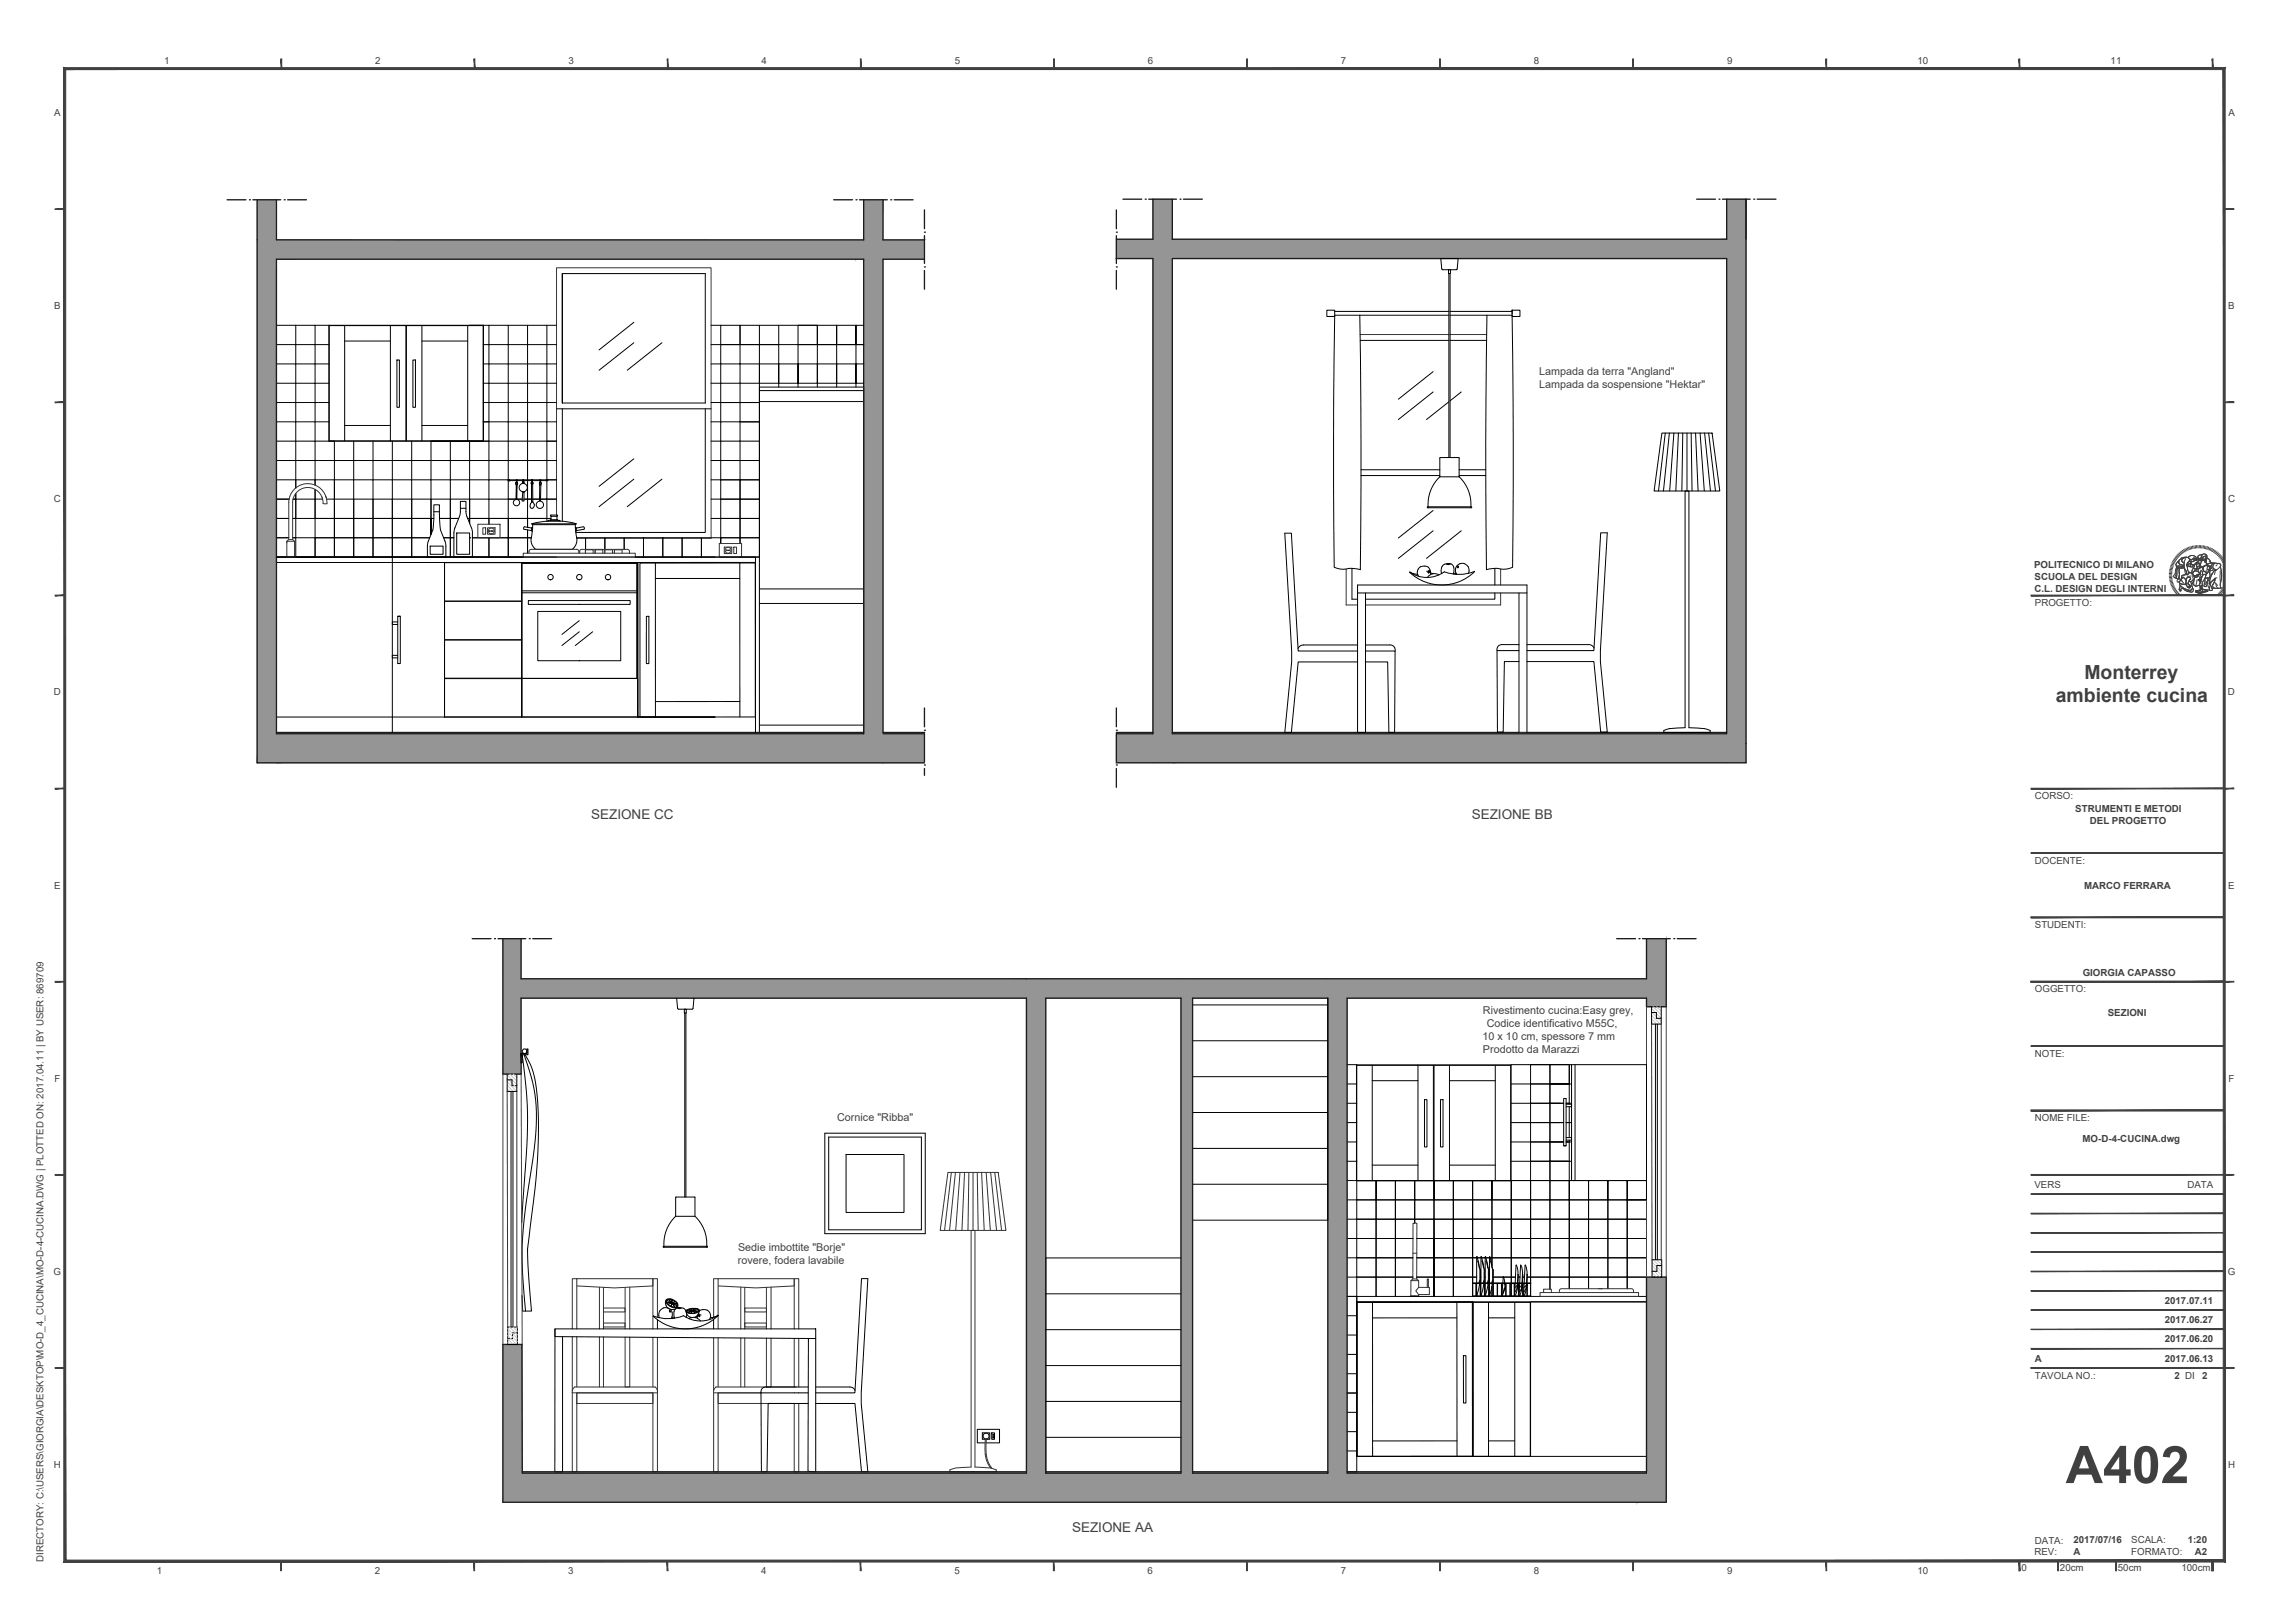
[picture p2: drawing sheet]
<svg xmlns="http://www.w3.org/2000/svg" width="594mm" height="420mm" viewBox="0 0 594 420" stroke-linecap="round" stroke-linejoin="round" font-family="sans-serif">
<defs><g id="words">
<text font-size="13.4" fill="#404040" x="534.7" y="383.9">A402</text>
<g font-size="5" fill="#404040">
<text x="539.6" y="175.8">Monterrey</text>
<text x="532.2" y="181.8">ambiente cucina</text>
</g>
<g font-size="3.5" fill="#404040">
<text x="153" y="212.1">SEZIONE CC</text>
<text x="381" y="212.1">SEZIONE BB</text>
<text x="277.5" y="396.7">SEZIONE AA</text>
</g>
<g font-size="2.8" fill="#404040">
<text x="398.4" y="97.1">Lampada da terra &quot;Angland&quot;</text>
<text x="398.4" y="100.4">Lampada da sospensione &quot;Hektar&quot;</text>
<text x="383.9" y="262.5">Rivestimento cucina:Easy grey,</text>
<text x="383.8" y="269.2">10 x 10 cm, spessore 7 mm</text>
<text x="384.9" y="265.9">Codice identificativo M55C,</text>
<text x="383.9" y="272.5">Prodotto da Marazzi</text>
<text x="216.7" y="290.3">Cornice &quot;Ribba&quot;</text>
<text x="191.1" y="323.8">Sedie imbottite &quot;Borje&quot;</text>
<text x="191" y="327.1">rovere, fodera lavabile</text>
</g>
<g font-size="2.5" fill="#404040">
<text x="42.5" y="16.6">1</text>
<text x="97.1" y="16.6">2</text>
<text x="147.1" y="16.6">3</text>
<text x="197.1" y="16.6">4</text>
<text x="247.1" y="16.6">5</text>
<text x="297.1" y="16.6">6</text>
<text x="347.1" y="16.6">7</text>
<text x="397" y="16.6">8</text>
<text x="447" y="16.6">9</text>
<text x="496.3" y="16.6">10</text>
<text x="546.3" y="16.6">11</text>
<text x="14" y="30.1">A</text>
<text x="576.8" y="30.1">A</text>
<text x="14" y="80">B</text>
<text x="576.7" y="80">B</text>
<text x="13.9" y="130">C</text>
<text x="576.7" y="130">C</text>
<text x="526.6" y="147.1">POLITECNICO DI MILANO</text>
<text x="526.6" y="153.1">C.L. DESIGN DEGLI INTERNI</text>
<text x="526.7" y="150.1">SCUOLA DEL DESIGN</text>
<text x="526.7" y="156.9">PROGETTO:</text>
<text x="13.9" y="180">D</text>
<text x="576.7" y="180">D</text>
<text x="526.7" y="206.9">CORSO:</text>
<text x="537.2" y="210.3">STRUMENTI E METODI</text>
<text x="541" y="213.3">DEL PROGETTO</text>
<text x="526.7" y="223.6">DOCENTE:</text>
<text x="14" y="230">E</text>
<text x="539.5" y="230">MARCO FERRARA</text>
<text x="576.7" y="230">E</text>
<text x="526.7" y="240.3">STUDENTI:</text>
<text x="526.7" y="256.9">OGGETTO:</text>
<text x="539.1" y="252.7">GIORGIA CAPASSO</text>
<text x="545.6" y="263.1">SEZIONI</text>
<text x="526.7" y="273.6">NOTE:</text>
<text x="14.1" y="280">F</text>
<text x="576.8" y="280">F</text>
<text x="526.7" y="290.3">NOME FILE:</text>
<text x="539.1" y="295.7">MO-D-4-CUCINA.dwg</text>
<text x="526.6" y="307.5">VERS</text>
<text x="566.2" y="307.5">DATA</text>
<text x="13.9" y="330">G</text>
<text x="576.7" y="330">G</text>
<text x="560.4" y="337.5">2017.07.11</text>
<text x="560.4" y="347.5">2017.06.20</text>
<text x="560.4" y="342.5">2017.06.27</text>
<text x="526.7" y="352.5">A</text>
<text x="560.4" y="352.5">2017.06.13</text>
<text x="526.7" y="357">TAVOLA NO.:</text>
<text x="562.9" y="357.1">2 DI</text>
<text x="570.1" y="357.1">2</text>
<text x="13.9" y="380">H</text>
<text x="576.7" y="380">H</text>
<text x="526.7" y="399.6">DATA:</text>
<text x="536.7" y="399.5">2017/07/16</text>
<text x="551.7" y="399.5">SCALA:</text>
<text x="566.3" y="399.5">1:20</text>
<text x="11.3" y="404.4" transform="rotate(-90 11.3 404.4)">DIRECTORY: C:\USERS\GIORGIA\DESKTOP\MO-D_4_CUCINA\MO-D-4-CUCINA.DWG | PLOTTED ON: 2017.04.11 | BY USER: 869709</text>
<text x="40.6" y="407.5">1</text>
<text x="97.1" y="407.5">2</text>
<text x="147.1" y="407.5">3</text>
<text x="197.1" y="407.5">4</text>
<text x="247.1" y="407.5">5</text>
<text x="297.1" y="407.5">6</text>
<text x="347.1" y="407.5">7</text>
<text x="397" y="407.5">8</text>
<text x="447" y="407.5">9</text>
<text x="496.3" y="407.5">10</text>
<text x="523.2" y="406.6">0</text>
<text x="526.6" y="402.5">REV:</text>
<text x="533.2" y="406.6">20cm</text>
<text x="536.7" y="402.5">A</text>
<text x="548.2" y="406.6">50cm</text>
<text x="551.7" y="402.5">FORMATO:</text>
<text x="564.7" y="406.6">100cm</text>
<text x="568.1" y="402.5">A2</text>
</g>
</g></defs>
<!-- layer: 0 -->
<g fill="#939598" stroke="#939598" stroke-width=".26">
<path d="M135.2 381.4l130.5-.4v.4z"/>
<path d="M135.2 381v.4zM135.2 381h130.5l-130.5 .4z"/>
<path d="M348.7 381.4h77.5v-.4zM348.7 381h77.5l-77.5 .4z"/>
<path d="M270.7 381.4h35v-.4zM270.7 381h35l-35 .4z"/>
<path d="M308.7 381.4h35v-.4zM308.7 381h35l-35 .4z"/>
</g>
<!-- layer: ACCESSORI - furniture -->
<g fill="#939598" stroke="#939598" stroke-width=".26">
<path d="M431.3 330.6l-5.1 58.3h5.1zM426.2 330.6h5.1l-5.1 58.3z"/>
<path d="M431.3 243l-5.1 17.6h5.1zM426.2 243h5.1l-5.1 17.6z"/>
<path d="M426.2 381.4l-2.4 7.5h2.4zM423.8 381.4h2.4l-2.4 7.5z"/>
<path d="M348.7 388.9h75.1v-7.5zM348.7 381.4h75.1l-75.1 7.5z"/>
<path d="M348.7 258.4h77.5v-5zM348.7 253.4h77.5l-77.5 5z"/>
<path d="M348.7 253.4l-5 135.5h5zM343.7 253.4h5l-5 135.5z"/>
<path d="M308.7 388.9h35v-7.5zM308.7 381.4h35l-35 7.5z"/>
<path d="M308.7 258.4h35v-5zM308.7 253.4h35l-35 5z"/>
<path d="M308.7 253.4l-3 135.5h3zM305.7 253.4h3l-3 135.5z"/>
<path d="M270.7 388.9h35v-7.5zM270.7 381.4h35l-35 7.5z"/>
<path d="M270.7 258.4h35v-5zM270.7 253.4h35l-35 5z"/>
<path d="M270.7 253.4l-5 135.5h5zM265.7 253.4h5l-5 135.5z"/>
<path d="M265.7 253.4v5zM265.7 253.4v5z"/>
<path d="M135.2 388.9h130.5v-7.5zM135.2 381.4h130.5l-130.5 7.5z"/>
<path d="M135.2 381.4l-.1 7.5zM135.1 348.1v40.8z"/>
<path d="M134.9 275.1v3zM134.9 275.1v3zM134.9 275.1v3z"/>
<path d="M134.9 258.4h130.8v-5zM134.9 253.4h130.8l-130.8 5z"/>
<path d="M135.1 348.1l-4.9 40.8h4.9zM130.2 348.1h4.9l-4.9 40.8z"/>
<path d="M134.9 243l-4.7 35.1h4.7zM130.2 243h4.7l-4.7 35.1z"/>
</g>
<!-- layer: mura -->
<path d="M130.2 243v35.1h4.7M134.9 243v10.4h291.3v-10.4M431.3 243v17.6h-5.1v-2.2h-77.5v123M434.2 243h4.8M134.9 273.5v-15.1h130.8v123M135.1 348.1l.1 33.3M135.2 348.1h-5v40.8h301.1v-58.3h-5.1v50.4h-77.5M135.2 381h130.5M270.7 381.4v-123h35v123M270.7 381h35M308.7 381.4v-123h35v123M308.7 381h35" fill="none" stroke="#1a1a1a" stroke-width=".34"/>
<!-- layer: A-SECT-MCUT -->
<path d="M343.7 258.4v57.5M135.2 381.4h130.5M270.7 381.4h35M308.7 381.4h35M348.7 381.4h77.5" fill="none" stroke="#000" stroke-width=".26"/>
<!-- layer: A-ELEV-MBE1 -->
<g fill="none" stroke="#000" stroke-width=".26">
<path d="M308.7 278.7h35M308.7 269.4h35M308.7 260.2h35M308.7 297.3h35M308.7 288h35M308.7 315.9h35M308.7 306.6h35M270.7 325.4v56M270.7 334.9h35M270.7 325.6h35M270.7 353.5h35M270.7 344.2h35"/>
<path d="M270.7 372.1h35M270.7 362.8h35"/>
</g>
<!-- layer: A-WALL-FULL-INTR -->
<path d="M265.7 258.4h.1" fill="none" stroke="#000" stroke-width=".26"/>
<!-- layer: arred leg -->
<g fill="none" stroke="#333" stroke-width=".26">
<path d="M245.4 303.5h13l2 15h-17zM246.3 303.5l-1.8 15M247.3 303.5l-1.5 15M248.5 303.5l-1.1 15M249.7 303.5l-.7 15M250.8 303.5l-.2 15M251.4 318.5h1v61.3l4 .2 1.5 .5v.5h-12v-.5l1.5-.5 4-.2zM251.9 303.5v15M253 303.5l.2 15M254.1 303.5l.7 15M255.3 303.5l1.1 15M256.4 303.5l1.6 15"/>
<path d="M257.5 303.5l1.8 15M149.3 331h19.7v1.9l-9.9 .5-9.8-.5M155.2 333.2v10.8M156.2 338.6h5.6v1h-5.6zM156.2 333.3v10.7M161.8 333.3v10.7M163 333.2v10.8M185.9 331h19.7v1.9l-9.9 .5-9.8-.5M191.8 333.2v10.8M192.8 338.6h5.6v1h-5.6zM192.8 333.3v10.7M198.4 333.3v10.7"/>
<path d="M199.6 333.2v10.8M365.2 335.4l2 .1M365.7 331.1l.1-14.3 .5-.2 .5 .2-.1 14.3M365.7 331.1l-.5 .4M365.7 331.1h1M365.8 324.4h1M366.7 331.1l.5 .4M367.2 335.1v.4M367.2 333.3v-1.8h-2v3.9l-.2 .2h2.4l-.2-.1M367.2 333.3l-.7 .9 .7 .9M367.2 333.3h2.8v1.8h-2.8M369.5 333.3v-2.2h.3v2.2"/>
<path d="M398.7 334.6h25.4v1h-25.4zM399.6 334.6v-.9h2v.9M403.7 334.6v-.7l.5-.3h18.2l.4 .3 .1 .7M413.8 333.6h1M148.1 344v-13h1.2v13M148.1 346.1v14M148.5 359.3l.3-.2h20.8l.4 .5 .2 .6v.4h-22v-.7zM149.3 346.1v13M155.2 346.1v13M156.2 342.5h5.6v1h-5.6zM156.2 346.1v13M161.8 346.2v12.9h1.2v-12.9"/>
<path d="M169 346.2v12.9M170.2 341v-10h-1.2v13M170.2 346.2v34.8h-1.2v-20.4M184.7 341v-10h1.2v13M184.7 346.3v13.8M185.9 346.3v12.8M191.8 346.4v12.7M192.8 342.5h5.6v1h-5.6zM192.8 346.4v12.7M198.4 346.4v12.7h1.2v-12.7M205.6 344v-13h1.2v13M205.6 346.5v12.6"/>
<path d="M206.1 359.1h-20.7l-.6 .8-.1 .7M206.8 346.5v12.6M148.1 360.5v20.5h1.2v-20.4M149.3 360.6h19.7v2.7h-19.7zM184.7 360.5v20.5h1.2v-20.4M184.7 360.6h12.3h-11.1v2.7h19.7v17.7h1.2v-17.7M255.1 372.5a10.2 10.2 0 0 0 .9 7l.4 .5M255.3 376.5l.4 1.8 1.1 1.8M255.3 372.5v4M251.4 381h1"/>
</g>
<!-- layer: A-FURN -->
<path d="M351.2 337h30v40v-40h45v40h-75zM143.7 344h67.5v2.5l-67.5-.5zM143.7 344l-.1 37h2v-35M170.2 341.6v2.4M184.7 341.6v2.4M209.3 346.5l-.1 34.4 2 .1v-34.5M205.6 360.6h1.2" fill="none" stroke="#000" stroke-width=".26"/>
<!-- layer: 0 -->
<g fill="none" stroke="#000" stroke-width=".26">
<path d="M175.1 258.4l.3 2.6 .2 .3 3.7-.1 .3-2.8M134.9 272.7v5.4M177.1 261.3h.5v1h-.5zM177.3 262.3v47.6M177.6 262.3v47.6M174.9 314.9a9.8 9.8 0 0 0-3 7.7M174.9 314.9h5M175 309.9h4.8M175 309.9l-.1 4.9M179.8 309.9l.1 .1v4.8M179.9 314.9a9.8 9.8 0 0 1 3 7.7M351.2 337h30v40h-30z"/>
<path d="M351.3 337.2h29.8l.1 39.8h-29.9zM355.3 337.2v39.8M377.1 337.2l.1 39.8M381.3 337.2h14.8v39.8h-14.8zM385.3 337.2v39.8M392.1 337.2v39.8M426.2 337h-30v40M209.2 359.1h-10.8a1.26 1.26 0 0 0-1.4 1.5M211.2 359.1h8.8l.6 .1 .7 .7M377.1 341.2h-21.8M385.3 341.2h6.8M197 360.6l.1 20.4h1.4l.3-17.7h10.4"/>
<path d="M197 360.6h8.6M206.7 360.6h2.5M211.2 360.6h10.1l1.7-29.6h1.7l-1.8 29.6v2.7l1.8 17.7h-1.7l-1.7-17.7h-10.1M377.2 373h-21.9M385.3 373h6.8M343.7 381v.4M426.2 381v.4"/>
</g>
<!-- layer: costr -->
<path d="M378.8 351h.7v12.2h-.7z" fill="none" stroke="#000" stroke-width=".26"/>
<!-- layer: Layer1 -->
<g fill="none" stroke="#000" stroke-width=".26">
<path d="M426.2 258.4v8.8M348.7 275.6h2.5M391.2 275.6h14.7M396.2 275.6h5v5h-5zM348.7 280.6h2.5M348.7 285.6h2.5M348.7 290.6h2.5M348.7 295.6h2.5M391.2 280.6h5M391.2 285.6h5M391.2 290.6h5M391.2 295.6h5"/>
<path d="M396.2 295.6h5v5h-5zM396.2 290.6h5v5h-5zM396.2 285.6h5v5h-5zM396.2 280.6h5v5h-5zM401.2 280.6h4.7M401.2 285.6h2.7M401.2 290.6h2.7M401.2 295.6h3.6M405.4 295.6h.5M348.7 315.6h2.5M348.7 300.6h2.5M348.7 305.6h2.5"/>
<path d="M348.7 310.6h2.5M351.2 310.6h5v5h-5M351.2 315.6h5v5h-5M351.2 310.6v25h-2.5h2.5v25h-2.5h2.5v15h-2.5M366.2 315.6h5v-5h-5v6M366.2 315.6h-5h5v-5h-5v10h4.6h-4.6v5h4.5h-4.5v5h4.5h-4.5v5v-5h-5h5v-5h-5h5v-5h-5h5v-5h-5h5v-5h-5v25v-5h-5M366.2 315.6h5v5h-4.4h4.4M371.2 315.6h5v-5h-5v10M371.2 315.6h5v5h-5zM376.2 310.6h5v5h-5zM376.2 315.6h5v5h-5zM381.2 310.6h5v5h-5z"/>
<path d="M381.2 315.6h5v5h-5zM386.2 310.6h5v5h-5zM386.2 315.6h5v5h-5zM391.2 310.6h5v5h-5zM391.2 315.6h5v5h-5zM391.2 300.6h5M391.2 305.6h5M396.2 310.6h5v5h-5zM396.2 315.6h5v5h-5zM396.2 305.6h5v5h-5zM396.2 300.6h5v5h-5zM401.2 310.6h5v5h-5"/>
<path d="M401.2 315.6h5v5h-5zM401.2 310.6v5M401.2 300.6h4.7M401.2 305.6h4.7M406.2 310.6h5v5h-5zM406.2 315.6h5v5h-5zM411.2 310.6h5v5h-5zM411.2 315.6h5v5h-5zM421.2 315.6h5v5h-5zM421.2 310.6h5v5h-5zM426.2 307.2v3.4h-5M348.7 330.6h2.5"/>
<path d="M348.7 325.6h2.5M348.7 320.6h2.5M351.2 320.6h5v5h-5M351.2 325.6h5v5h-5M366.7 330.6h4.5v5v-5zM366.7 325.6h4.5M371.2 320.6h5v5h-5zM371.2 325.6h5v5h-5zM371.2 320.6v5v-5M371.2 325.6v5v-5M376.2 320.6h5v5h-5zM376.2 325.6h5v5h-5z"/>
<path d="M381.2 325.6v10v-5h-5v5v-5h-5v5M381.2 330.6h1.1M381.2 325.6h1.1M382.4 325.6h1M383.3 330.6h.1M383.5 325.6h1M384.3 330.6h.2M384.6 325.6h1M385.5 330.6h.1M385.7 325.6h.5M386.2 320.6h5v5h-5zM386.2 320.6v7v-2h5v10"/>
<path d="M386.2 320.6h-5v5M386.2 333v2.6M386.5 330.6h2.6M389.2 330.6h3.1M391.2 320.6h5v5h-5zM393 330.6h.5M394.2 330.6h.4M395.3 330.6h.9M396.2 325.6v10v-5h5v3.1v-3.1h5v3v-3h5v3v-3h5v3v-3h5v-5h-5v-5h5v-5h-5v-5h5v5h-5v5h5v5h-5v5h5v3v-3h5v5M396.2 320.6h5v5h-5zM396.2 325.6h5v5h-5zM396.2 325.6h-5v5"/>
<path d="M401.2 320.6h5v5h-5zM401.2 325.6h5v5h-5zM406.2 320.6h5v5h-5zM406.2 325.6h5v5h-5zM411.2 320.6h5v5h-5zM411.2 325.6h5v5h-5zM421.2 325.6h5v5h-5zM421.2 320.6h5v5h-5zM348.7 340.6h2.5M348.7 345.6h2.5M348.7 350.6h2.5M348.7 355.6h2.5"/>
<path d="M348.7 365.6h2.5M348.7 370.6h2.5M351.2 376v5h-2.5"/>
</g>
<!-- layer: A-WALL-FULL-EXTR -->
<path d="M426.2 335.6h-75v1.4" fill="none" stroke="#000" stroke-width=".26"/>
<!-- layer: ACCESSORI - furniture -->
<g fill="none" stroke="#000" stroke-width=".26">
<path d="M134.9 272.7h1.5v-1.2h.3v1.6h-1.5v2h-.3zM135.2 273.1a118.9 118.9 0 0 1 .6 31.9l-.8 11.5M135.7 273.1a46.2 46.2 0 0 1 2.9 10.9 66.4 66.4 0 0 1-1.1 19 110.5 110.5 0 0 0-2.1 28.1l.6 8.3M135.9 273.1a23 23 0 0 1 3.3 12 159.3 159.3 0 0 1-2.1 33.5l-.6 4.9M213.5 293.4h26v26h-26zM214.5 294.4h24v24h-24zM219 298.9h15v15h-15zM136.6 323.4l.3 7.5 .7 8.5h-2.3l-.2-4M170.8 339.4l-.3 .8 .2 .9M171.8 322.6h11.2M171.8 322.6l-.2 .2 .2 .1h11.2l.2-.1-.2-.2M172.4 336.5a1.66 1.66 0 0 0 .6 2.2"/>
<path d="M172.6 336.8v-.1l.9 .4M172.6 336.8v.3M172.6 337.1l.9 .2M172.6 337.1l.4 .6M173 338.7a1.75 1.75 0 0 0-2.3 .7M173 337.7l.6 .4M173.1 337.2l.4 .1M173.2 336.4l.8 .2M173.2 336.4l.5 .8M173.2 336.4l-.6 .3M173.2 336.4l.5 .6M173.2 339.3l.2 .4"/>
<path d="M173.3 338.8l.7 1M173.3 339.2v.2M173.3 339.4h.1v.2M173.3 339.4l.2 .2M173.4 339.6l.2 .1M173.4 338.2a1.3 1.3 0 0 1-.9-1.8 2.26 2.26 0 0 1 3 1.5l-.3 .5M173.5 338.2l1 .3 .7-.1M173.5 337.1l.2 .1M173.5 337.5h.4l-.3 .6M173.5 337.5l-.5 .2M173.5 337.3l.2 .1M173.7 338.1h.1"/>
<path d="M173.7 337.2l-.2 .1M173.7 337.4l-.2 .1M173.8 338.1l.3 .2h.5M174 336.6l-.1 .5-.2-.1M174 336.6l.7 .3M174 336.6v.5h.4M174 339.8v.8l-.3 .7M174.2 337.6l.3 .4M174.2 337.6l.3 .1M174.3 337.5h.1M174.3 337.5l.2 .1M174.3 337.5h.9"/>
<path d="M174.4 337.2l-.2 .1 1 .3M174.4 337.7l.4 .1M174.5 338l.3 .4 .4-.3M174.5 338.1a.44 .44 0 0 0-.6-.5l-.1 .5M174.7 336.9h.1M174.7 336.9l-.3 .3M174.7 336.9l-.3 .2M174.7 336.9l.5 .7M174.9 338.8a2.28 2.28 0 0 0-.3 2.4M175.2 338.6a1.79 1.79 0 0 1 2.1 .3 1.79 1.79 0 0 1 .3 2.1M175.2 338v.1M175.2 337.5v.5l-.7-.4"/>
<path d="M175.3 338.7h.5M175.5 338.5v-.1a1.89 1.89 0 0 1-2.5 .3M175.7 338.5l.1 .2M175.7 338.6l.2 .1M175.8 338.7h.1M175.9 338.7l.4 .1M177.9 339.3l.9 .1M177.9 339.3l-.1 .1M178 339.2a.61 .61 0 0 0 .1 .6 .61 .61 0 0 0 .7 .1h1.1M178.2 339.7l-.1 .1M178.3 339l-.3 .2M178.3 339l.7 .3"/>
<path d="M178.6 339.1l.4 .2M178.8 339.4h.2M178.9 338.9l.4 .3M179 339.3l-.1 .1M179 339.5l-.8 .2M179 339.4h.1M179.1 339.5h.1M179.1 339.5l-.9 .2M179.3 339.2l-.3 .1M179.4 339.5l.2 .1M179.5 339.5h-.3l-.3 .4 .2-.4M179.5 338.8l-1.2 .2"/>
<path d="M179.5 338.8h.4a.57 .57 0 0 1 .6 .1 .57 .57 0 0 1 .2 .7h-.2a.61 .61 0 0 1-1-.1M179.5 338.8v.3M179.6 339.3h.1M179.6 339.4h.1M179.6 339.4l.9 .2zM179.6 339.4l-.1 .1M179.7 339.2l-.1 .1M179.7 339.3h-.1M179.7 339.1l-.4 .1M180.2 338.8l-.5 .4M180.8 339.2l-1.1 .1M181 339.5a1.99 1.99 0 0 1-1.2 1.5l.7-.2"/>
<path d="M181 339.5a2.89 2.89 0 0 1-3.4 0M181 339.5a1.09 1.09 0 0 0-1.6-.8l-.8 .1a.92 .92 0 0 0-1 .7 .92 .92 0 0 0 .4 1l1.1 .6M181.1 339.4a1.89 1.89 0 0 1 2.6 .4M183.7 339.8l.3 .9-.2 .5M381.2 332.1l15.1 .1zM381.2 335.5h15.1zM382.1 332.3v3.2M382.2 332.3v3.2M382.3 325.3v10M382.3 325.3h.1M382.3 335.3h.1M382.3 325.4l.8 3.1v3.6"/>
<path d="M382.4 326.4l.5 1.9M383.1 331.5l-.3 .9M383.1 332.1l-.8 3.2M383.1 328.5l.2 .3v3l-.2 .3M383.2 332.3v3.2M383.3 332.3v3.2M383.4 335.3h.1M383.4 325.3v10M383.5 325.3h.1M383.5 325.4l.7 3.1v3.6M383.5 326.4l.5 1.9M384.2 331.5l-.3 .9"/>
<path d="M384.2 328.5l.1 .3 .1 3-1 3.5M384.3 332.3v3.2M384.4 332.3v3.2M384.5 325.3v10M384.5 325.3h.1M384.5 335.3h.1M384.6 325.4l.7 3.1v3.6M384.6 326.4l.5 1.9M385.3 331.5l-.3 .9M385.3 332.1l-.8 3.2M385.3 328.5l.2 .3v3l-.2 .3M385.4 332.3v3.2"/>
<path d="M385.5 332.3v3.2M385.6 335.3h.1M385.6 325.4v9.9M385.7 325.4h.1M385.7 325.4l.7 3.2M385.7 326.5l.5 1.8M386.4 331.5l-.3 .9M386.4 328.6v3.5M386.4 328.5l.2 .3v3.1l-1 3.4M386.5 332.3v3.2M386.6 332.3v3.2M387.6 332.3v3.2"/>
<path d="M387.7 332.3v3.2M388.7 332.3v3.2M388.8 332.3v3.2M388.8 335.5h.1M389 332.3l-.2 2.9M389.2 330.6l-.2 1.5M389.2 330.6h.1M389.2 330.6l.3 1.5M389.4 333.5l-.5 1.3M389.4 331.9v.2M389.4 332.3l.2 .3M389.5 333.6l-.7 1.9"/>
<path d="M389.6 332.3l-.1 1.3M389.7 332.5l-.2 1.1M389.7 332.5h-.1M389.8 332.3v3.2M389.9 332.3v3.2M390.9 332.3v3.2M391 332.3v3.2M392 332.3v3.2M392.1 332.3v3.2l.1-3.2M392.4 327.6l-.2 4.5M392.5 327.5l.3 .9 .1 1.5M392.8 333.2l-.7 1.3"/>
<path d="M392.8 333.3l-.1 .9-.5 1.3M392.8 332.3l-.1 1M392.8 332.5l-.6 .8M392.9 332.3l-.2 1M392.9 329.9v2.2M392.9 329.9l-.1 2.2M393.1 332.3v3.2M393.2 332.3v3.2M393.4 332.3l-.2 3.2M393.6 327.6l-.2 4.5M393.6 327.5l.4 .9 .1 1.5M393.9 333.2l-.6 1.3"/>
<path d="M393.9 333.3l-.1 .9-.5 1.3M394 332.3l-.1 1M394 332.5l-.7 .8M394.1 332.3l-.2 1M394.1 329.9v2.2M394.1 329.9l-.1 2.2M394.2 332.3v3.2M394.3 332.3v3.2M394.5 332.3l-.1 3.2M394.8 327.6l-.3 4.5M394.8 327.5l.4 .9 .1 1.5M395.1 333.3l.2-1v3.2"/>
<path d="M395.1 333.2l-.7 1.3M395.1 333.3l-.1 .9-.5 1.3M395.1 332.5l-.6 .8M395.1 332.3v1M395.3 329.9v2.2M395.3 329.9l-.1 2.2M395.4 332.3v3.2M174.6 341.1h-.7M178.3 341.4a2.16 2.16 0 0 1 3 .6M180.5 340.5v.2M180.5 340.7v.5M180.6 340.4l.2 .1"/>
<path d="M180.8 340.1l.1 .6M180.8 340.6l-.1 .2M180.9 340.7l.2 .2M181 340.6l.3 .1M181 340.2v.5M181.5 340.4l-.5 .1M183.8 341.2l-.2 .4M185.9 340.5a7.7 7.7 0 0 1-9 .1 10.9 10.9 0 0 1-7.8 .1 12.1 12.1 0 0 0 16.8-.1M185.9 340.6l-2 .5M255 373.5h-2v-3.5h5.7v3.5h-3.4M255.1 372.6h-.8v-1.7h1.9v1.7h-.9M256.7 370.9h.7v1.7h-.7z"/>
<circle cx="135.8" cy="272.1" r=".6"/>
<circle cx="255.3" cy="371.8" r=".77"/>
<circle cx="257.1" cy="371.8" r=".09"/>
<circle cx="257.1" cy="371.4" r=".1"/>
<circle cx="257.1" cy="372.2" r=".1"/>
</g>
<!-- layer: A-FLOR-OVHD -->
<path d="M130.2 278.1v70M134.9 278.1l.3 70M426.2 260.6v70M431.3 260.6v70" fill="none" stroke="#404040" stroke-width=".26"/>
<!-- layer: mura -->
<circle cx="433.3" cy="243" r=".17" fill="#1a1a1a"/>
<path d="M425.2 243h7.2" fill="none" stroke="#1a1a1a" stroke-width=".34"/>
<circle cx="424.3" cy="243" r=".17" fill="#1a1a1a"/>
<path d="M137.9 243h4.9M418.5 243h4.9" fill="none" stroke="#1a1a1a" stroke-width=".34"/>
<circle cx="137" cy="243" r=".17" fill="#1a1a1a"/>
<path d="M128.9 243h7.2" fill="none" stroke="#1a1a1a" stroke-width=".34"/>
<circle cx="128" cy="243" r=".17" fill="#1a1a1a"/>
<path d="M298.4 51.6v10.3h-9.4M303.5 51.6v10.3h143.5v-10.3M452 51.6v145.9h-163M289 66.9h9.4v123.1M289 189.6h9.4M289 198.9v4.9M303.5 189.6h143.5v-122.7h-143.5v123.1M122.2 243h4.9" fill="none" stroke="#1a1a1a" stroke-width=".34"/>
<!-- layer: 0 -->
<g fill="none" stroke="#000" stroke-width=".26">
<path d="M373 66.9h4.5l-.3 2.8-3.9 .1zM375 69.8h.5v1h-.5zM375 70.8v47.7M375.4 70.8v47.7M430.2 112.1h13l2 15h-17zM431.1 112.1l-1.8 15M432.1 112.1l-1.5 15M433.3 112.1l-1.1 15M434.5 112.1l-.7 15M435.6 112.1l-.2 15M436.7 112.1v15M437.8 112.1l.2 15"/>
<path d="M438.9 112.1l.7 15M440.1 112.1l1.1 15M441.3 112.1l1.5 15M442.3 112.1l1.8 15M369.7 131.2a10.1 10.1 0 0 1 3-7.8l.1-4.9h4.9v4.9a10.1 10.1 0 0 1 3 7.8M372.7 123.4h5M351.4 153.5h43.9M353.5 153.5v36.1h-2.1v-38.2h43.9v38.3M393.2 153.5v36.2M351.4 167h-14l-.7 .1-.7 .8M351.4 168.5h-15.4l-1.7-30.5h-1.7l1.8 30.5v2.9l-1.8 18.2h1.7l1.7-18.2h15.4M353.5 167h6.2a1.29 1.29 0 0 1 1.4 1.5"/>
<path d="M353.5 168.5h7.6l-.1 21.1h-1.5l-.3-18.2h-5.7M393.2 166.9h-4.3a1.29 1.29 0 0 0-1.4 1.5M393.2 168.4h-5.7l.1 21.1h1.5l.3-18.2h3.8M395.3 168.4h17.3l1.8-30.5h1.7l-1.8 30.5v2.9l1.8 18.2h-1.7l-1.8-18.2h-17.3M395.3 166.9h15.9M411.2 166.9l.7 .1 .7 .7M289 190h9.4M432.2 188.6l4-.2v-61.3h1v61.3l4 .2M432.2 188.6l-1.5 .5v.5h12v-.5l-1.5-.5M436.2 189.6h1M447 189.6v.4h-143.5M351.1 275.7h40v30h-40z"/>
<path d="M351.2 275.8h19.9v29.8h-19.9zM355.2 279.8h11.9M355.2 275.8v29.8M367.1 275.8v29.8M371.2 275.8h19.9v29.8h-19.9zM375.2 279.8h11.9M375.2 275.8v29.8M387.1 275.8v29.8M406.8 275.6h19.4v30h-19.4zM407.7 275.6v30M355.2 301.6h11.9M375.2 301.6h11.9"/>
</g>
<!-- layer: costr -->
<path d="M428.5 265.1v61M429 265.1v61M368.7 284.7h.7v12.2h-.7zM372.9 284.7h.6v12.2h-.6zM404.8 296.6h.6v-12.2h-.6v12.2h.6M405.4 285.9h1.4v.6h-1.4M405.4 294.5h1.4v.7h-1.4M427.6 330.6h2.5M131.4 348.1h2.5" fill="none" stroke="#000" stroke-width=".26"/>
<!-- layer: Layer1 -->
<path d="M406.8 275.6h-.6v5h.6M405.4 290.6h1.4M406.2 285.6v.3M406.2 286.5v8M406.2 295.2v.4M406.8 285.6h-1.4h.8v-5h-5v-5h5v5h-5v5h3.6h-3.6v5h3.6h-3.6v5h3.6h-3.6v5h5v5M406.8 295.6h-1.4h.8v5M351.2 305.6v5h5v-5v5h5v-5v5h5v-5v5h5v-5v5h5v-5v5h5v-5v5h5v-5v5h5v-5v5h5v-5h-5M401.2 305.6v5h5v-5h20v5h-5v-5v5h-5v-5v5h-5v-5v5h-5v-5zM406.2 300.6h-5v5h5M406.2 300.6h.6M406.2 305.6h.6" fill="none" stroke="#000" stroke-width=".26"/>
<!-- layer: A-SECT A-MCUT -->
<path d="M131.3 279.6h1.2v1.5h1.3M131.3 278.1v4.5h2.5v-4.5M427.5 262.1h1.3v1.5h1.2M427.5 260.6v4.5h2.5v-4.5M427.6 330.6v-4.5h2.5v4.5M430.1 327.6h-1.2v1.5h-1.3M131.4 348.1v-4.5h2.5v4.5M133.9 345.1h-1.2v1.5h-1.3" fill="none" stroke="#000" stroke-width=".26"/>
<!-- layer: A-GLAZ-FULL -->
<g fill="none" stroke="#000" stroke-width=".26">
<path d="M352.1 88.1h22.9M371 96.2l-9 7.1M375.4 88.1h9.4M371 101.5l-9 7.1M375 104l-5.7 4.6M378.3 101.5l-2.9 2.3M352.3 123.1h20.4M352.3 121.6h20.4M371 132.2l-9 7.1M371 137.4l-9 7.2M377.7 123.1h6.9M377.7 121.6h6.9"/>
<path d="M378.3 137.4l-9 7.2M350 147.1v8h1.4M387 153.5v1.6h-33.5M387 147.1v4.3M132.3 282.6v61M132.8 282.6v61"/>
</g>
<!-- layer: costr -->
<g fill="none" stroke="#c7c8ca" stroke-width=".26">
<path d="M131.3 279.2l2.5 2.5M131.3 278.3l2.5 2.5M132 278.1l1.8 1.8M132.9 278.1l.9 .9M133.8 278.1h.1M427.5 261.1l2.5 2.5M427.5 262l2.5 2.5M427.5 262.9l2.3 2.2M427.5 263.8l1.4 1.3M427.5 264.7l.5 .4M428 260.6l2 2.1M428.8 260.6l1.2 1.2"/>
<path d="M429.8 260.6l.2 .3M131.3 280.1l2.5 2.5M131.3 281l1.6 1.6M131.3 281.8l.7 .8M427.6 326.8l2.5 2.5M427.6 327.7l2.5 2.5M427.6 328.6l2.1 2M427.6 329.5l1.2 1.1M427.6 330.4l.3 .2M427.9 326.1l2.2 2.3M428.8 326.1l1.3 1.4M429.7 326.1l.4 .5"/>
<path d="M131.4 344l2.5 2.5M131.4 344.8l2.5 2.5M131.4 345.8l2.3 2.3M131.4 346.6l1.4 1.5M131.4 347.6l.5 .5M131.9 343.6l2 2M132.8 343.6l1.1 1.1M133.7 343.6l.2 .2"/>
</g>
<!-- layer: arred leg -->
<path d="M352.1 86.6h22.9M375.4 86.6h9.4M348.5 147.3v9.3h2.9M388.5 147.3v4.1M388.5 153.5v3.1h-35M393.2 189.7h2.1M131.3 282.6l.1 61M133.8 282.6v61" fill="none" stroke="#333" stroke-width=".26"/>
<!-- layer: ACCESSORI -->
<path d="M427.5 265.1l.1 61M430 265.1v61" fill="none" stroke="#333" stroke-width=".26"/>
<!-- layer: ACCESSORI - furniture -->
<g fill="#939598" stroke="#939598" stroke-width=".26">
<path d="M452 51.6l-5 145.9h5zM447 51.6h5l-5 145.9z"/>
<path d="M303.5 197.5h143.5v-7.5zM303.5 190h143.5l-143.5 7.5z"/>
<path d="M303.5 66.9h143.5v-5zM303.5 61.9h143.5l-143.5 5z"/>
<path d="M303.5 51.6l-5.1 145.9h5.1zM298.4 51.6h5.1l-5.1 145.9z"/>
<path d="M289 197.5h9.4v-7.5zM289 190h9.4l-9.4 7.5z"/>
<path d="M289 66.9h9.4v-5zM289 61.9h9.4l-9.4 5z"/>
</g>
<!-- layer: 0 -->
<g fill="#939598" stroke="#939598" stroke-width=".26">
<path d="M395.3 190h51.7v-.4zM395.3 189.6h51.7l-51.7 .4z"/>
<path d="M393.2 190h2.1v-.3zM393.2 189.7h2.1l-2.1 .3z"/>
<path d="M353.5 190h39.7v-.4zM353.5 189.6h39.7l-39.7 .4z"/>
<path d="M351.4 190h2.1v-.4zM351.4 189.6h2.1l-2.1 .4z"/>
<path d="M303.5 190h47.9v-.4zM303.5 189.6h47.9l-47.9 .4z"/>
<path d="M289 190h9.4v-.4zM289 189.6h9.4l-9.4 .4z"/>
</g>
<!-- layer: ACCESSORI - furniture -->
<g fill="none" stroke="#000" stroke-width=".26">
<path d="M343.5 80.3h2v1.6h-2zM345.5 80.6h29.5M352 81.6l.3 32.9-.2 33a8.3 8.3 0 0 0-4.2-.1l-1.3-.1-1.2-.5-.2-32.6 .3-32.6h29.5M375.4 81.6h16l.3 32.6-.2 32.6-1.8 .5a11.4 11.4 0 0 0-4.4 0l-.5 .2-.2-22 .3-43.9M375.4 80.6h16M391.4 80.3h2.1v1.6h-2.1zM391.4 80.2v1M369.5 131.2h11.3l.2 .1-.2 .1h-11.2zM369.3 147.9l.5 .1M369.8 147.7l.1 .2M369.8 148.1l-.2 .1M369.9 147.9v.3"/>
<path d="M370 147.6l-.3 .8M370 148.1l.1 .2M370.2 147.9l-.2 .1M370.3 148.3l.7 .2M370.3 148.7a1.72 1.72 0 0 0-1.9-2.2 1.72 1.72 0 0 0-1.1 2.7M372.5 148.8a2.16 2.16 0 0 0-3 .7M373.2 148.4a1.76 1.76 0 0 1 .7-2.3 1.76 1.76 0 0 1 2.3 .5l.2 1-.2 1M375 146l-.1 .1M375 146.1l-.6 .1M375.1 145.9l-.1 .2M375.4 146.1h-.4M376.2 148.5h.8"/>
<path d="M376.8 147.1v.9l.3 .7M377.4 146.9l-.2 .1M377.5 146.7l-.1 .2M377.5 146.5l-.2 .4M377.6 146.6l-.2 .4M380 146.7l.3 .8-.2 .9M380 146.7a1.77 1.77 0 0 0-1.7-.9 1.77 1.77 0 0 0-1.5 1.3M381.7 147.9a12 12 0 0 1-16.8 .2l2.1 .6M381.7 147.9a10.7 10.7 0 0 1-7.8 .1 7.7 7.7 0 0 1-9 .1"/>
</g>
<!-- layer: mura -->
<circle cx="289" cy="198" r=".17" fill="#1a1a1a"/>
<path d="M289 189.9v7.2" fill="none" stroke="#1a1a1a" stroke-width=".34"/>
<circle cx="289" cy="189" r=".17" fill="#1a1a1a"/>
<path d="M289 70v4.9M289 183.3v4.8" fill="none" stroke="#1a1a1a" stroke-width=".34"/>
<circle cx="289" cy="69.1" r=".17" fill="#1a1a1a"/>
<path d="M289 61v7.2" fill="none" stroke="#1a1a1a" stroke-width=".34"/>
<circle cx="289" cy="60.1" r=".17" fill="#1a1a1a"/>
<path d="M289 54.3v4.9M454.9 51.6h4.8" fill="none" stroke="#1a1a1a" stroke-width=".34"/>
<circle cx="454" cy="51.6" r=".17" fill="#1a1a1a"/>
<path d="M445.9 51.6h7.2" fill="none" stroke="#1a1a1a" stroke-width=".34"/>
<circle cx="445" cy="51.6" r=".17" fill="#1a1a1a"/>
<path d="M306.3 51.6h4.9M439.2 51.6h4.9" fill="none" stroke="#1a1a1a" stroke-width=".34"/>
<circle cx="305.5" cy="51.6" r=".17" fill="#1a1a1a"/>
<path d="M297.4 51.6h7.2" fill="none" stroke="#1a1a1a" stroke-width=".34"/>
<circle cx="296.4" cy="51.6" r=".17" fill="#1a1a1a"/>
<path d="M66.6 51.7v145.8h172.7M71.6 51.7v10.4h152v-10.4M228.6 51.7v10.4M290.7 51.6h4.9M228.6 62.1h10.7M239.3 67.1h-10.7v122.5h10.7M239.3 70v4.9M71.6 189.6h152M71.6 190v-122.9h152v122.9" fill="none" stroke="#1a1a1a" stroke-width=".34"/>
<!-- layer: 0 -->
<path d="M71.6 190h152v-.4zM71.6 189.6h152l-152 .4z" fill="#939598" stroke="#939598" stroke-width=".26"/>
<!-- layer: ACCESSORI - furniture -->
<g fill="#939598" stroke="#939598" stroke-width=".26">
<path d="M228.6 197.5h10.7v-7.9zM228.6 189.6h10.7l-10.7 7.9z"/>
<path d="M228.6 67.1h10.7v-5zM228.6 62.1h10.7l-10.7 5z"/>
<path d="M228.6 51.7l-5 145.8h5zM223.6 51.7h5l-5 145.8z"/>
<path d="M223.6 62.1l-2 5h2zM221.6 62.1h2l-2 5z"/>
<path d="M71.6 197.5h152v-7.5zM71.6 190h152l-152 7.5z"/>
<path d="M71.6 67.1h150v-5zM71.6 62.1h150l-150 5z"/>
<path d="M71.6 51.7l-5 145.8h5zM66.6 51.7h5l-5 145.8z"/>
</g>
<!-- layer: 0 -->
<g fill="none" stroke="#000" stroke-width=".26">
<path d="M115.1 155.6h20M135.1 145.9h29.7v29.7h-29.7zM135.1 153h29.7M135.1 153.5h29.7M136.8 155.5h26.3v1h-26.3zM139.2 158.3h21.5v12.7h-21.5zM165.1 145.7v29.9M195.6 145.6h-124M115.1 175.7h20v9.9h-20zM115.1 165.6h20M115.1 165.7h20M135.1 175.6h30v10h-30z"/>
<path d="M135.1 175.6h-20v-29.9h20v29.9M150 160.7l-4.5 3.5M150 163.6l-4.5 3.5M153.4 163.6l-4.5 3.5M165.1 175.7v9.9v-40h20h-20v40h20h-113.5M71.6 190h152M115.1 185.6v-40h20v40M228.6 190h10.7"/>
<circle cx="142.5" cy="149.4" r=".7"/>
<circle cx="150" cy="149.4" r=".7"/>
<circle cx="157.4" cy="149.4" r=".7"/>
</g>
<!-- layer: A-FURN -->
<path d="M196.6 101.1v-.9h27v.9M196.6 104h27M71.6 144.2h72.5M185.1 144.2h-113.5v1.4M195.6 144.2v1.4M196.6 152.5h27M196.6 156.2h27M196.6 189.6v-88.5h27v88.5M196.6 187.7h27" fill="none" stroke="#000" stroke-width=".26"/>
<!-- layer: arred leg -->
<g fill="none" stroke="#333" stroke-width=".26">
<path d="M123.7 135.7h5.7v3.5h-5.7zM125 136.6h.7v1.7h-.7zM126.2 136.6h1.9v1.7h-1.9zM144.1 133.3v-64h40v70h-34.8M135.4 143.2h29v1h-29zM136.9 143.2l.1-.7 .4-.3h11.9l.5 .3v.7M150 143.2l.1-.7 .4-.3h11.9l.5 .3v.7M151.5 142.3v.9v-.9h2v.9M154 142.3v.9v-.9h2v.9M156.5 142.3v.9v-.9h2v.9M159 142.3v.9v-.9h2v.9M186.2 140.7h5.8v3.5h-5.8z"/>
<path d="M186.6 144.2h5M187.5 141.6h1.9v1.7h-1.9zM189.9 141.6h.8v1.7h-.8z"/>
<circle cx="126.8" cy="137.5" r=".1"/>
<circle cx="127.2" cy="137.5" r=".09"/>
<circle cx="127.2" cy="137.5" r=".77"/>
<circle cx="127.6" cy="137.5" r=".1"/>
<circle cx="188.1" cy="142.5" r=".1"/>
<circle cx="188.5" cy="142.5" r=".09"/>
<circle cx="188.5" cy="142.5" r=".77"/>
<circle cx="188.9" cy="142.5" r=".1"/>
</g>
<!-- layer: A-GLAZ-FULL -->
<path d="M145.6 70.8v33.5v-33.5h37v33.5h-37M164.1 83.4l-9 7.2M164.1 88.7l-9 7.1M171.4 88.7l-9 7.1M144.1 105.8h40M145.6 105.8v29.2M164.1 118.8l-9 7.1M182.6 105.8v32h-33.6M164.1 124l-9 7.2M171.4 124l-9 7.2" fill="none" stroke="#000" stroke-width=".26"/>
<!-- layer: Layer1 -->
<g fill="none" stroke="#000" stroke-width=".26">
<path d="M71.6 69.2v15M71.6 99.2v-5h5v5h5v5h3.5M71.6 94.2v-5h5v5h5v5h3.5M71.6 89.2v-5h5v5h5v5h3.5M76.6 84.2h5v5h3.5M81.6 84.2h3.5M121.6 84.2h5v5h5v5h5v5h5v5h2.5M125.1 99.2h1.5v5M125.1 94.2h1.5v5h5v5h5v5h5v5h2.5M125.1 89.2h1.5v5h5v5h5v5h5v5h2.5M126.6 84.2h5v5h5v5h5v5h2.5M131.6 84.2h5v5h5v5h2.5"/>
<path d="M136.6 84.2h5v5h2.5M141.6 84.2h2.5M184.1 94.2h2.5v5h-2.5M184.1 89.2h2.5M184.1 84.2h2.5M186.6 84.2h5v5h-5zM186.6 89.2h5v5h-5zM191.6 94.2v5h-5v5M191.6 94.2h5v5M191.6 89.2h5v-5h-5v5h5v5M196.6 84.2h27M201.6 84.2v5h-5h5v5h5"/>
<path d="M201.6 89.2h5v-5h5v5h-5M201.6 94.2v5v-5h-5v5h10v-5v5h5v-5v5h5v-5v5h5v-5v5h2M211.6 89.2h5v-5v5M211.6 89.2h-5v5h5M211.6 84.2v5M216.6 89.2h5v-5v5h2h-2v5h2M216.6 89.2h-5v5h5M221.6 89.2h-5v5h5M71.6 119.2v-5h5v5h5v5M71.6 114.2v-5h5v5h5v5h5v5M71.6 109.2v-5h5v5h5v5h5v5h5v5h5v5M71.6 104.2v-5h5v5h5v5h3.5"/>
<path d="M91.6 114.2v5h5v5h5v5M96.6 114.2v5h5v5h5v5M101.6 114.2v5h5v5h5v5M106.6 114.2v5h5v5h5v5M111.6 114.2v5h5v5h5v5M116.6 114.2h-5h5v5h5v5h5v5h7M121.6 114.2h-5h5v5h5v5h4.9M121.6 114.2h5v5h5v5M125.1 104.2h1.5M126.6 109.2v5h-5M126.6 104.2v5h-1.5h1.5M126.6 114.2h5v5h5v5"/>
<path d="M126.6 109.2h5v5h5v5h5v5M126.6 104.2h5v5h5v5h5v5h2.5M184.1 109.2h2.5v-5h5v-5h5v5h-5h5v5h-5M184.1 104.2h2.5M186.6 104.2h5v5h-5v5h-2.5M191.6 109.2v5h-5v5h-2.5M191.6 109.2h5v5M196.6 119.2v-5h-5v5h-5v5M71.6 124.2v5h3.2h-3.2v5h3.2h-3.2v5h3.2h-3.2v5h5v-5h-.8h.8v-5h-.8h.8v-5h-.7h.7v-1.5v1.5M71.6 124.2h5v2.1v-2.1M71.6 124.2v-5h5v5M76.6 139.2h5v5h-5h5v-5h5v5h-5"/>
<path d="M76.6 124.2h5v1.4v-1.4M81.6 124.2h5v5v-5h5v5M81.6 126.7v2.5M83.5 129.2h-1.9v5h5v5h-5v-5h-5v-5h5v5h5v-5h-2.1M86.6 139.2h5v5h-5zM86.6 134.2h5v5h-5zM86.6 129.2h5v5h-5zM91.6 139.2h5v5h-5zM91.6 134.2h5v5h-5zM91.6 129.2h5v5h-5zM96.6 139.2h5v5h-5zM96.6 134.2h5v5h-5z"/>
<path d="M96.6 129.2h5v5h-5zM101.6 139.2h5v5h-5zM101.6 134.2h5v5h-5zM101.6 129.2h5v5h-5zM106.6 129.2h5v5h-5zM111.6 134.2h.7h-.7v4.2v-4.2h-5v5h4.6h-4.6v5h10v-5h-1.8h1.8v-5h-2.8h4.9h-2.1v5M116.6 139.2v5h10v-5h-4.3h4.3M116.6 129.2h-5v5M116.6 129.2v5v-5h5M116.6 139.2h.9M121.6 139.2h.1M121.6 129.2v5h-.5h.5v1.3v-1.3h5v1.5v-1.5h5v5h-5"/>
<path d="M121.6 129.2h5v5h-5zM126.6 139.2h5v5h-5zM131.6 139.2h5v4v-4h.9h-.9v-2v2zM131.6 139.2v5h3.8M131.6 124.5v9.7h-5M133.8 129.2h1.4M136.6 134.2v2.3v-2.3h-5v5M136.6 134.2h5v.7M136.6 124.4v4.8M137.6 129.2h-2h1v5h-5M137.9 129.2h1.8M141.6 124.5v4.7h-1.7h1.7v5h-5"/>
<path d="M141.6 134.2h1M141.6 129.2h2.5M141.8 124.2h2.3M149.3 139.2h2.3v3v-3h5v3v-3h5v3v-3h5v5h-2.2M166.6 139.2h5v5h-5zM171.6 139.2h5v5h-5zM176.6 139.2h5v5h-5zM184.1 134.2h2.5M184.1 129.2h2.5M184.1 124.2h2.5M186.6 124.2h5v5h-5v5M186.6 129.2h5v5h-5v5h5v-5h-5"/>
<path d="M191.6 124.2h5v-5h-5v5h-5v5M191.6 134.2h5v5h-5zM191.6 129.2h5v5h-5zM191.6 124.2h5v5h-5zM186.6 144.2h-5v-5h5v1.5v-1.5h5v1.5v-1.5h5v5h-5h5"/>
</g>
<!-- layer: ACCESSORI - furniture -->
<g fill="none" stroke="#000" stroke-width=".26">
<path d="M112 137.2l-1.3 3.5-.1 3.5h4.8v-2.8M112.3 133.3v-2.6h1.4l.3 6.5M112.3 132.5h1.4M112.3 133.3l-.2 3.9M114 137.2l1.3 3.2 .1 1M118.2 138h3.4v5.5h-3.4zM118.9 133.8l.3-1v-3h1.4l.1 3.3 1.6 4.5v6.6h-4.8v-6.6l1.4-3.8M119.2 131.6h1.4M131.5 124.2h.4v.3h-.4zM131.9 124.4h1.8M131.9 124.2h1.8M133.6 125.5v-.2h.3v.2"/>
<path d="M133.7 124.2h.1M133.7 124.2v.5l-.2 .4 .1 .3M133.8 124.7l.2 .3-.1 .3M133.8 129.2a.88 .88 0 0 1 .7 1.3 .88 .88 0 0 1-1.5 0 .88 .88 0 0 1 .6-1.3M133.8 124.2v.5M133.8 124.4h1.6M133.8 124.2h1.6M133.9 124.9v.4M133.9 125.4h-.3v3.8h.2v-3.6M133.9 124.9l-.3 .1v.3M133.9 125.4v.2M135.2 125.2a1.17 1.17 0 0 0-.8 1.2 1.17 1.17 0 0 0 .9 1"/>
<path d="M135.3 127.4l-.1 2.2 .2 .1 .2-.1v-2.2M135.3 127.4h.4M135.3 125h.2M135.4 124.6l-.2 .6M135.4 124.2h.1M135.4 124.2v.4M135.5 124.2h2.1M135.5 124.2v.4M135.5 124.4h2.2M135.5 124.9l-.2-.1 .2-.2 .1 .5-.3 .1 .1-.2M135.5 124.6l.2 .6M135.6 136.5l.2-.1 1.8 .3v.7l-2-.4z"/>
<path d="M135.7 125.2a1.09 1.09 0 0 1 .8 1 1.09 1.09 0 0 1-.7 1.1M135.8 127.2l-.6 .1M135.8 127.2l-.1 .2M137.6 137.4l.2 .2M137.6 129.9a1.19 1.19 0 0 0 0 1.7h.2M137.6 124.2l.1 .5M137.6 124.2h.2M137.7 135.6h11.4l-.2 .2M137.7 135.6l.2 .2M137.7 124.7l-.2 .4 .1 4.8h.3l.1-4.8-.2-.3M137.7 124.8l.2 .2-.1 .3-.3-.2zM137.8 124.4h2l-.1 .9"/>
<path d="M137.8 124.2v.6M137.8 124.2h2M137.9 136.5l-.3 .2M137.9 129.9a1.15 1.15 0 0 1-.1 1.7M139.7 125.3v.3M139.7 125.6v4M139.7 124.9h.3v.4h-.2zM139.8 124.2h.2M139.8 124.2v.2M139.9 129.6v.1a.96 .96 0 0 1 .8 1.2 .96 .96 0 0 1-1.3 .6 .96 .96 0 0 1-.4-1.4l.7-.5M140 124.2h1.4M140 124.2v.2"/>
<path d="M140 125.6l-.1 4h-.2M140 125.6h-.3M141.4 124.4h-1.4l.1 .6-.1 .6M141.4 124.2h.4v.3h-.4zM141.8 134.9v-.2h3.1v.2M141.8 134.9h3.1M141.9 134.9l-4.2 .7M142.5 134.7v-.2h1.8v.2M142.6 133.6l-.1-.1 .1-.2h1.6l.1 .2-.1 .1M144.2 133.7h-1.6v.8M144.2 133.7v.8M145 134.9l1.8 .2 2.3 .5"/>
<path d="M148.9 136.5l.3 .2M149.2 136.7l1.8-.3 .3 .3-.1 .3-2 .4zM149.2 137.4l-.2 .2M149.3 139.4a2.88 2.88 0 0 1-1.3 2.8M149.3 139.4l-.4-3.6h-11l-.2 2.4a3.4 3.4 0 0 0 .6 3.7M111.4 141.4h3.3v2.1h-3.3zM138.3 141.9l.5 .3h9.2"/>
</g>
<!-- layer: VITI -->
<path d="M201.6 99.2v1M206.6 99.2v1M211.6 99.2v1M216.6 99.2v1M221.6 99.2v1" fill="none" stroke="#000" stroke-width=".26"/>
<!-- layer: mura -->
<circle cx="239.3" cy="69.1" r=".17" fill="#1a1a1a"/>
<path d="M239.3 61v7.2" fill="none" stroke="#1a1a1a" stroke-width=".34"/>
<circle cx="239.3" cy="60.1" r=".17" fill="#1a1a1a"/>
<path d="M239.3 54.3v4.9M239.3 198.9v1.8" fill="none" stroke="#1a1a1a" stroke-width=".34"/>
<circle cx="239.3" cy="198" r=".17" fill="#1a1a1a"/>
<path d="M239.3 190v7.2" fill="none" stroke="#1a1a1a" stroke-width=".34"/>
<circle cx="239.3" cy="189" r=".17" fill="#1a1a1a"/>
<path d="M231.5 51.7h4.9M239.3 183.3v4.9" fill="none" stroke="#1a1a1a" stroke-width=".34"/>
<circle cx="230.6" cy="51.7" r=".17" fill="#1a1a1a"/>
<path d="M222.5 51.7h7.2" fill="none" stroke="#1a1a1a" stroke-width=".34"/>
<circle cx="221.6" cy="51.7" r=".17" fill="#1a1a1a"/>
<path d="M74.5 51.7h4.8M215.8 51.7h4.9" fill="none" stroke="#1a1a1a" stroke-width=".34"/>
<circle cx="73.6" cy="51.7" r=".17" fill="#1a1a1a"/>
<path d="M65.5 51.7h7.2" fill="none" stroke="#1a1a1a" stroke-width=".34"/>
<circle cx="64.6" cy="51.7" r=".17" fill="#1a1a1a"/>
<path d="M58.8 51.7h4.9" fill="none" stroke="#1a1a1a" stroke-width=".34"/>
<!-- layer: 0 -->
<g fill="none" stroke="#000" stroke-width=".26">
<path d="M85.1 84.2h40v30h-40zM85.2 84.3h19.9v29.8h-19.9zM89.2 88.3h11.9M89.2 84.3v29.8M101.1 84.3v29.8M105.2 84.3h19.9v29.8h-19.9zM109.2 88.3h11.9M109.2 84.3v29.8M121.1 84.3v29.8M89.2 110.1h11.9M109.2 110.1h11.9M71.6 144.2h63.8"/>
<path d="M101.6 144.2v45.4M164.4 144.2h31.2M165.7 145.8l29.8-.1v39.9h-29.8zM169.6 145.8l.1 39.8M169.6 149.8h21.9M191.5 145.7v39.9M191.5 181.6h-21.8M195.6 185.6v4"/>
</g>
<!-- layer: arred leg -->
<path d="M75.8 139.7l.5 .4v4l.1 .1h-2.3l.2-.1h2M75.8 130.1v9.6h-1l-.5 .4M83.3 128.7l.3 1.7M83.5 129.1a3.9 3.9 0 0 0-4.3-2.9 3.9 3.9 0 0 0-3.4 3.8M84.3 128.3l.3 2.1h-1M84.4 128.9a4.9 4.9 0 0 0-5.3-3.7 4.9 4.9 0 0 0-4.3 4.8v9.7M74.3 140.1v4M74.3 140.3v.2M74.3 140.1h2" fill="none" stroke="#333" stroke-width=".26"/>
<!-- layer: costr -->
<path d="M102.7 93.2h.7v12.2h-.7zM106.9 93.2h.6v12.2h-.6zM103 159.5h.6v12.3h-.6v-12.3h.6M167.3 159.6h.7v12.2h-.7zM103 161h-1.4v.7h1.4M103 169.7h-1.4v.6h1.4" fill="none" stroke="#000" stroke-width=".26"/>
<!-- layer: A-FURN -->
<path d="M195.6 145.6v40" fill="none" stroke="#000" stroke-width=".26"/>
<!-- layer: G-ANNO-LOGO -->
<g fill="none" stroke="#404040" stroke-width=".26">
<path d="M561.5 148.5h.7M561.5 148.8h.7M561.5 148.1l.7 .1M561.6 147.8l.7 .1M561.6 147.4l.7 .1M561.7 147.1l.7 .1M561.8 146.7l.7 .2M561.9 146.4l.7 .2M562 146l.7 .3M562.2 145.7l.6 .3M562.2 149.1l-.7 .1M562.2 149.5h-.7"/>
<path d="M562.3 149.8l-.7 .1M562.3 150.1l-.7 .1M562.3 145.4l.6 .3M562.4 150.4l-.7 .2M562.5 150.8l-.7 .1M562.5 145.1l.6 .3M562.5 151.1l-.6 .2M562.7 151.4l-.7 .2M562.7 144.8l.6 .3M562.8 151.7l-.6 .2M562.9 144.5l.6 .4M562.9 152l-.6 .3"/>
<path d="M563.1 152.2l-.6 .4M563.1 144.2l.5 .4M563.2 152.5l-.5 .4M563.3 143.9l.5 .4M563.4 146.5h.9a.51 .51 0 0 0 .8 0l.2-.1 .1 .6h-.3a1.48 1.48 0 0 1-1.7-.4zM563.4 146.4l.1 .5M563.4 152.8l-.5 .4M563.6 143.6l.5 .5M563.6 146.9l-.3 .6-.1 1.3-.3 .7 .3 .2M563.6 153.1l-.5 .4M563.8 143.4l.5 .5M563.8 153.3l-.5 .5"/>
<path d="M563.8 147l.5 .1-.2 .4-.1 2.3-.8-.2 .3-.9a1.81 1.81 0 0 1 .3-1.7zM563.8 147v.1a2.42 2.42 0 0 0-.3 2l-.2 .6 .7 .2M563.8 145.3l.2-.1v.3a.86 .86 0 0 0 .9 .8l.4 .1-.2 .1a.51 .51 0 0 1-.8 0l-.6 .1-.4-.3v-.3zM564 145.2l-.1 .1a.91 .91 0 0 0-.5 1.1l.9 .1a.51 .51 0 0 0 .8 0l.2-.1M564 153.6l-.5 .4M564.1 143.1l.4 .5M564.1 150.6a1.24 1.24 0 0 0 1.8 .5M564.1 145l.3-.2a1.66 1.66 0 0 1 1.6-.5h-.3a.71 .71 0 0 0-.8 .4 .71 .71 0 0 0 .2 .9h.3l-.1 .8-.4-.1a.83 .83 0 0 1-.9-.8zM564.2 150.9l.7 .3 1-.1 .1 .5 .3 .3-.1 .2 .3-.2 .2 .3-.1-.5 .3 .4-.2-.4 .5 .1-.8-.6 .3-.8a.69 .69 0 0 1 .6 .8l.1 .4a.79 .79 0 0 1 0 .9 .79 .79 0 0 1-.9 .3l-1.7-.8-.5-.5zM564.2 150.9l.1 .6 .7 .7 2 .8M564.3 153.8l-.5 .5M564.3 147.1l1.1-.1 .6 1.2v.4l-.4 .2a.66 .66 0 0 0-.8 .7l.1 .1-.3 .5a.56 .56 0 0 1-.5-.9v-1.7z"/>
<path d="M564.3 147.1l-.2 .4v2.3M564.3 142.9l.5 .5M564.4 151.6l.9 .7 1.2 .5a.73 .73 0 0 0 1-.6 .65 .65 0 0 1 .1 1 .65 .65 0 0 1-.9 0l-.7-.2-.8-.5a.38 .38 0 0 0-.5-.2 .38 .38 0 0 0-.2 .5v.2a.6 .6 0 0 1-.4-.5 .6 .6 0 0 1 .2-.6zM564.4 151.6h-.1a1.08 1.08 0 0 0 0 1.4h.2v-.2a.38 .38 0 0 1 .2-.5 .38 .38 0 0 1 .5 .2 2.45 2.45 0 0 0 2.4 .6l.2-.5-.2-.4M564.5 154l-.5 .5M564.6 150.1a.51 .51 0 0 0-.8-.2 .51 .51 0 0 0 0 .8 .64 .64 0 0 1 .6-.4 .64 .64 0 0 1 .6 .4l.2 .2M564.6 142.7l.4 .5M564.7 154.2l-.4 .6M564.8 149.7l.5-.2a.96 .96 0 0 1 .7 .8 .96 .96 0 0 1-.4 .9l-.4 .1a.82 .82 0 0 1-1.1-.8l.6-.2-.1-.2zM564.8 149.1l1.2-.5 .4 .2a.45 .45 0 0 1 .6-.5l.6 .2a1.04 1.04 0 0 1 .4 1.4 1.04 1.04 0 0 1-1.3 .5v-.2a.49 .49 0 0 0 .1-.8 .49 .49 0 0 0-.7 .3l-.2 .4-.7-.6h-.4zM564.9 142.5l.4 .5M565 154.4l-.4 .6"/>
<path d="M565 144.6l.9-.3a.73 .73 0 0 1 .9 .5 .73 .73 0 0 1-.5 .9l-.3 .5 .2 .6a1.01 1.01 0 0 0 .6 1.4l.2 .1a.45 .45 0 0 0-.6 .5 .37 .37 0 0 1-.5-.2 .37 .37 0 0 1 .1-.5l-.6-1.1v-1.3a.78 .78 0 0 1-.5-.9zM565.1 149.4l.8 .7M565.2 149.5l-.6 .5 .1 .3M565.2 142.3l.4 .6M565.3 154.6l-.4 .6M565.4 147l-1.8-.1a1.02 1.02 0 0 0-.5 1.3l-.6 1 .3 .3M565.5 142.1l.4 .6M565.5 154.8l-.3 .6M565.5 147.4l.3 1.3M565.8 144.6l-.4 .8-.1 1.2 .7 1.5a.35 .35 0 0 0-.1 .5 .35 .35 0 0 0 .5 .1v-.3l.6-.1-.3-.2a.83 .83 0 0 1-.5-1.1 1.33 1.33 0 0 1 .5-1.8 .96 .96 0 0 0-1.4-.9l-.3 .1a1.03 1.03 0 0 0-.7 1.7l1 .3M565.8 155l-.3 .6M565.8 141.9l.3 .7"/>
<path d="M566 148.6l-.4 .2a.55 .55 0 0 0-.6 .1 .55 .55 0 0 0-.1 .7M566.1 144.3h-.4a.71 .71 0 0 0-.8 .4 .71 .71 0 0 0 .2 .9h.3M566.1 155.1l-.3 .6M566.2 149.5a.45 .45 0 0 1 .6 0 .45 .45 0 0 1 .1 .5l-.6 1.1 .9 .7-.5-.1 .2 .4-.3-.4 .1 .5-.2-.3-.3 .2 .1-.2-.4-.5v-1zM566.2 149.5a.45 .45 0 0 1 .6 0 .45 .45 0 0 1 .1 .5l-.4 .7a.41 .41 0 0 0-.1 .5 .41 .41 0 0 0 .4 .2l.3 .4-.4-.1 .3 .4-.4-.4 .1 .6-.2-.4-.3 .2 .1-.2-.4-.5v-.8zM566.2 141.8l.2 .6M566.3 145.6l.3-.2 .6-.2-.1 .6-1.1 .5zM566.3 146.1l.8-.2 .2 .2-.3 .2 .1 .4a.59 .59 0 0 1-.8-.6zM566.3 146.1a.57 .57 0 0 0 .8 .6M566.4 155.3l-.3 .6M566.4 144.4l.2-.3a1.15 1.15 0 0 1 1.9 .4l-.2 .1-.4-.2-.6 .5-.5-.2M566.5 141.7l.3 .6"/>
<path d="M566.6 144.1l.7-.3 .9 .2a.33 .33 0 0 1 .3 .3 .33 .33 0 0 1-.2 .3l-.4-.2-.5 .5-.4-.1-.6-.4zM566.7 155.4l-.2 .6M566.7 144.7l.7 .2 .5-.5 .4 .2-.3 .6-.4 .2-.4-.2-.6 .2zM566.8 141.5l.2 .7M567 148.3a1.28 1.28 0 0 1 1 1.1l-.1 .6-.3 .2M567 155.5l-.2 .6M567 146.2h.9l-.2 .1a.39 .39 0 0 1-.5 .5 .39 .39 0 0 1-.2-.6zM567 150.6l.4 1a.8 .8 0 0 1 0 .9 .8 .8 0 0 1-.9 .3M567.1 145.9l.2 .2M567.2 149.1l-.8 .2M567.2 145.6l-.1 .2-1.1 .5M567.2 141.4l.2 .7"/>
<path d="M567.2 145.2l-.3 .6M567.3 155.6l-.2 .6M567.3 148.8l.7 .5M567.4 146.1a.34 .34 0 0 0-.4 .4 .34 .34 0 0 0 .5 .3 .34 .34 0 0 0 .2-.5l.2-.1-.6 .1M567.5 149.3a.7 .7 0 0 1 .1 .9 .7 .7 0 0 1-.9 .2M567.5 148.5v-.1a.92 .92 0 0 1 1.1-.6 .92 .92 0 0 1 .7 .9l-.3-.1-1 .5 .3 .3a.75 .75 0 0 0 .9-.7 .41 .41 0 0 0 0-.7l-1.1-.2-.6 .7-.1-.1v-.5l.4-.8 .3 .2h1l.6-.4-.1-.3 .7 .2-.1 .4a.71 .71 0 0 1-.1 1.1l.1 .6-.2 .5-.5 .2-.1 .5h-.4l.3 .3 .2-.1v.4l.2-.3-.3 1a.98 .98 0 0 1-1.5 0l-.4-.3 .4-.6 .2-1.1M567.5 148.2l.7-.5 .5 .1 .5 .4a.31 .31 0 0 1 .2 .5 .31 .31 0 0 1-.5 0l-.3 .2a.49 .49 0 0 1-.5 .3 .49 .49 0 0 1-.4-.5zM567.5 141.4l.2 .6M567.5 151.1l.8 .7M567.6 155.6l-.1 .7M567.7 145.2h.1M567.8 144.8l.2 .1"/>
<path d="M567.9 150.5v.9M567.9 147.1l-.4 .4-.1 .9M567.9 141.3l.1 .7M567.9 144.8v.1M568 155.7l-.2 .7M568 149.1l1-.5v.3a.53 .53 0 0 1-.7 .5zM568 149.9l-.3 1-.4 .4M568.1 149.2l-.1 .1M568.2 145l.8-.1a.23 .23 0 0 1 .3 .3 .23 .23 0 0 1-.4 .1zM568.2 141.2l.1 .7M568.3 144.6l-.3 .6-.3 .2-.5-.2-.5 .2M568.3 145.9l.5-.3 .4 .1 .5 1a.22 .22 0 0 1-.2 .3 .22 .22 0 0 1-.2-.3l.1-.3a.48 .48 0 0 0-.3-.6 .48 .48 0 0 0-.6 .3 .91 .91 0 0 1 .1 1.2 .49 .49 0 0 1-.7-.1 .49 .49 0 0 1 .1-.7z"/>
<path d="M568.3 155.8l-.1 .6M568.3 153l2-.5 1.2 .3-2.1 .6zM568.3 153l1.1 .4v.3l-1.1-.4zM568.6 145.8a.81 .81 0 0 1 .8 .3 .81 .81 0 0 1 0 .9l-.2 .3h-.5zM568.6 141.2v.7M568.6 155.8l-.1 .7M568.7 144.8a.38 .38 0 0 1 .5-.3 .38 .38 0 0 1 .1 .6M568.7 150.2l-.4 1.6 1.1-.3M568.7 149.3h.1M568.7 144.5h.4a.38 .38 0 0 1 .3 .6h-.1l-.2-.3-.1 .1-.3-.1zM568.8 148.9l.1 .1M568.8 149.2h.1"/>
<path d="M568.8 149h.1M568.9 146h.1M568.9 145.9l-.2 .2M568.9 155.8v.7M569 141.2v.7M569 144.9l-.4-.1-.4 .2h.3a.45 .45 0 0 0 .8 .1l-.2-.3v.2M569 150l.3 .1 .2-.6 .5-.1-.5 1.3v-.4h-.3zM569 147.3l.1 .7M569.1 148.7l-.1 .2a.47 .47 0 0 1-.4 .5 .47 .47 0 0 1-.5-.2M569.1 145.8l.3 .3-.1 .1M569.3 155.8v.7M569.3 146a.43 .43 0 0 0-.7-.2 .43 .43 0 0 0 0 .7 .49 .49 0 0 1 0 .8 .49 .49 0 0 1-.7-.5l.3-.8 .7-.4 .4 .2 .4 .8a.25 .25 0 0 1-.2 .4 .25 .25 0 0 1-.2-.3"/>
<path d="M569.3 141.2v.7M569.4 146.3l-.2 .1M569.4 146.1v.3a.38 .38 0 0 1-.2 .4 .38 .38 0 0 1-.4-.2h-.1M569.4 147l-.3 .3h-.4M569.4 153.4l2.1-.6v.3l-2.1 .6zM569.4 153.4v.2M569.5 145l.1-.1a1.02 1.02 0 0 1-.1 1.3M569.5 149.5h.1M569.5 150.1v.6l.2-.3M569.6 155.8v.7M569.6 144.6l.1 .4M569.6 146.6l-.1-.5a.87 .87 0 0 0 .1-1.2l-.2-.2a.56 .56 0 0 1-.4-.7 .56 .56 0 0 1 .7-.4h.3l-.2 .8 .1 .8 .2-.1v-.4l.1 .1a.37 .37 0 0 0 .3 .2 .37 .37 0 0 0 .3-.1v.7l.2-.2 .4 .7-1.1 .7"/>
<path d="M569.7 141.2l-.1 .7M569.7 149.9l-.1 .2-.1-.2M569.7 147.6l-.1 1.3M569.7 146.8l.5 .2M569.8 151.7l.2-.2 .1 1.2-.3-.7-.3 .7zM569.9 148.7l-.4 .4v.5M569.9 155.8l.1 .7M570 149.4l-.5 .1-.1 .6h-.4l.3 .3 .2-.1M570 147.6l-.5 .9M570 141.2l-.1 .7M570 143.6a.76 .76 0 0 1 1.2 0v1.1l-.4 .9v-.7l.3-.5a.36 .36 0 0 0-.2-.4 .36 .36 0 0 0-.4 .1l-.3 .1-.1 .9-.2 .1-.1-.8zM570 143.6a.76 .76 0 0 1 1.2 0v1.1l-.4 .9 .1-.7 .2-.5a.36 .36 0 0 0-.2-.4 .36 .36 0 0 0-.4 .1l-.3 .1-.1 .9-.2 .1-.1-.8z"/>
<path d="M570 143.6h-.2a.77 .77 0 0 0-.9 .8M570.1 144.7l.2 .3 .5-.1M570.2 155.7l.1 .7M570.3 146.8l.1-.1a1.01 1.01 0 0 1 1.2-.2 .6 .6 0 0 1 .8 .4 .6 .6 0 0 1-.3 .7l-.1 .1a.89 .89 0 0 1-.9 .5 .89 .89 0 0 1-.8-.7zM570.3 144.1h.2a.33 .33 0 0 1 .5-.1 .33 .33 0 0 1 .1 .4l-.3 .5a.41 .41 0 0 1-.5 .1 .41 .41 0 0 1-.1-.6zM570.3 148.7l.9-.1-.5 1.3-.7 .9v.8l-.2 .1-.2 .5-.2-.9zM570.3 144.4l.2 .1M570.3 148.8l-.9 2.5 .2 .9-.2 .9 .4-1.1 .4 .9-.2-1.4-.4 .7M570.4 144.9h.1M570.4 147.8l-.3 .5 .1 .4 1-.1 .4-.6M570.4 141.3l-.1 .6M570.4 144.5h.1"/>
<path d="M570.5 144.7v.1M570.5 155.7l.2 .6M570.7 141.3l-.1 .7M570.7 144.6h.3M570.8 149.7l.8-.1-.1 .7-.4 .6 .1 .8-.2 .2-.5-.2zM570.8 144.6v.1M570.9 155.6l.1 .7M571 145.4l.4 .7M571 147.9h.1M571.1 141.4l-.2 .7M571.1 146.3l1.1-.5 .8-.1-.7 1zM571.2 148.6l-.5 1.3-.7 .9v.9"/>
<path d="M571.2 155.5l.2 .7M571.2 147.8l-.3 .1M571.2 144.4l.7 .5 .5 .8-.3 .1a.63 .63 0 0 1-.9 .1 .63 .63 0 0 1-.1-.9zM571.3 144.4l.5 .4 .4 .6M571.3 148.1l-.1 .1M571.4 141.5l-.2 .7M571.5 155.4l.2 .7M571.5 152.8v.3l-2 .6-1.2-.4v-.3l1.1 .4 2.1-.6-1.2-.3-2 .5M571.7 141.6l-.2 .7M571.8 155.3l.2 .6M571.8 147.7l.3 .1-.1 .6a.76 .76 0 0 1 .1 .9 .76 .76 0 0 1-.9 .3l-.4 .1 .3-1.1zM571.8 147.5l-.1 .4"/>
<path d="M571.8 146.5l.4 .1 .1 .3M571.9 145.3l.5 .4M572 149.6h-.3a.8 .8 0 0 0-.9 .4l-.3 1.7 .5 .2 .2-.3a.82 .82 0 0 1 .2-1.1l.2-.9M572 150.9l-.1 .3 .2 .2M572.1 155.2l.3 .6M572.1 141.8l-.3 .6M572.1 147.7v1.3l-.3 1a1.79 1.79 0 0 0-.1 2.1l.2 .1M572.3 150.7l1.1-1-.2 1-.7 1.2a.67 .67 0 0 1-.1 1h-.5l-.1-.3zM572.3 146.7a1.07 1.07 0 0 1 1.7-.8 .55 .55 0 0 1 .8 .2 .55 .55 0 0 1-.2 .8l-.4 .2a1.09 1.09 0 0 1-1.9-.2M572.3 146.9l-.5 .9a.78 .78 0 0 1-1.4 0 .81 .81 0 0 1 .1-1 .81 .81 0 0 1 1-.2l-.2 .6a.23 .23 0 0 0 .1 .3 .23 .23 0 0 0 .3-.1l.2-.6a.89 .89 0 0 0-1.2-.4 .64 .64 0 0 0-.5 .8v.1M572.4 148.5v.5M572.4 155.1l.3 .5"/>
<path d="M572.4 141.9l-.3 .6M572.7 154.9l.3 .6M572.7 142.1l-.3 .6M572.8 147.6l-.9 .1M572.9 151.9l.5 .4M572.9 154.7l.4 .6M573 142.2l-.3 .6M573.1 145.7l-1.1 .1-.9 .5M573.2 150.7l.8 .8M573.2 154.5l.4 .6M573.3 147.6a6.6 6.6 0 0 0-1.4 3.5l1.5-1.4 .5-.1M573.3 145.8a.91 .91 0 0 0-.5 1 .91 .91 0 0 0 .9 .7"/>
<path d="M573.3 145.8l.7 .1a.53 .53 0 0 1 .7 .1 .53 .53 0 0 1 0 .7l.2 .7a9.1 9.1 0 0 1-.2 4.2l.3 .6-2.1 .1a.38 .38 0 0 1-.4-.3 .38 .38 0 0 1 .2-.5l.6-1.1 .1-.7-1.5 1.4a5.7 5.7 0 0 1 1.5-3.5l.3-.1a.93 .93 0 0 1-.9-.7 .93 .93 0 0 1 .5-1zM573.4 142.4l-.4 .6M573.4 149.7l-.1 .7-.6 1.2a.79 .79 0 0 0 0 1 .56 .56 0 0 1-.9 0l.5-1.9M573.5 154.3l.4 .6M573.5 147.6l-.3 1.1M573.6 151.1l.2 .8 .5 .4M573.6 142.6l-.4 .6M573.7 154.1l.5 .5M573.9 146.2l-.3 .3M573.9 142.8l-.4 .6M574 153.9l.4 .5M574.2 143.1l-.4 .5"/>
<path d="M574.2 153.7l.5 .5M574.4 153.5l.5 .4M574.5 143.3l-.5 .5M574.6 153.2l.6 .4M574.7 147.8v3.3M574.7 143.6l-.5 .4M574.7 146.7a9.7 9.7 0 0 1 0 5l.3 .5h-2.4M574.8 152.9l.6 .5M575 143.8l-.5 .5M575 152.7l.6 .4M575.2 144.1l-.5 .4M575.2 152.4l.6 .4"/>
<path d="M575.3 152.1l.6 .3M575.4 144.4l-.5 .4M575.5 151.8l.6 .3M575.6 144.7l-.6 .4M575.6 151.5l.6 .3M575.7 151.2l.7 .3M575.8 145l-.6 .3M575.8 150.9l.7 .2M575.9 150.6l.7 .2M576 145.3l-.6 .3M576 150.3l.7 .1M576.1 150l.6 .1"/>
<path d="M576.1 149.6l.7 .1M576.1 145.6l-.6 .3M576.1 149.3l.7 .1M576.2 149.1h.6M576.3 145.9l-.7 .3M576.4 146.3l-.7 .2M576.5 146.6l-.6 .2M576.6 147l-.7 .1M576.7 147.3l-.7 .1M576.7 147.7l-.6 .1M576.8 148l-.7 .1M576.8 148.7h-.6"/>
<path d="M576.8 148.4h-.7"/>
</g>
<!-- layer: G-ANNO-TTLB -->
<g fill="#fff" stroke="#fff" stroke-width=".26">
<path d="M550.7 154.1l30.8 4.4-5.8-4.4zM550.7 154.1l30.8 4.4h-30.8z"/>
<path d="M575.7 139.6h5.8l-5.8 14.5zM581.5 139.6l-5.8 14.5 5.8 4.4z"/>
</g>
<path d="M550.7 154.1h25v-14.5h5.8v18.9h-30.8z" fill="none" stroke="#fff" stroke-width=".26"/>
<g fill="#404040" stroke="#404040" stroke-width=".26">
<path d="M575.7 354.2h2.5v-.2zM575.7 354h2.5l-2.5 .2z"/>
<path d="M525.7 354v.2l50-.2zM525.7 354.2l50-.2v.2z"/>
<path d="M525.7 354v.2l50-.2zM525.7 354.2l50-.2v.2z"/>
<path d="M525.7 349.1h50zM525.7 349.2l50-.1z"/>
<path d="M525.7 344.1h50zM525.7 344.2l50-.1z"/>
<path d="M525.7 339.1h50zM525.7 339.2l50-.1z"/>
<path d="M525.7 334.1h50zM525.7 334.2l50-.1z"/>
<path d="M525.7 329.1h50zM525.7 329.2l50-.1z"/>
<path d="M525.7 324.1h50zM525.7 324.2l50-.1z"/>
<path d="M525.7 319.1h50zM525.7 319.2l50-.1z"/>
<path d="M525.7 314.1h50zM525.7 314.2l50-.1z"/>
<path d="M525.7 220.9h50v-.2zM525.7 220.7h50l-50 .2z"/>
<path d="M525.7 237.6h50v-.2zM525.7 237.4h50l-50 .2z"/>
<path d="M525.7 237.4v.2l50-.2zM525.7 237.6l50-.2v.2z"/>
<path d="M525.7 254.1v.1l50-.1zM525.7 254.2l50-.1v.1z"/>
<path d="M525.7 154.2h50v-.1zM525.7 154.1h50l-50 .1z"/>
<path d="M525.7 254.1v.1l50-.1zM525.7 254.2l50-.1v.1z"/>
<path d="M525.7 270.7v.2l50-.2zM525.7 270.9l50-.2v.2z"/>
<path d="M525.7 254.1v.1l50-.1zM525.7 254.2l50-.1v.1z"/>
<path d="M525.7 254.1v.1l50-.1zM525.7 254.2l50-.1v.1z"/>
<path d="M525.7 204.2h50v-.1zM525.7 204.1h50l-50 .1z"/>
<path d="M525.7 287.4v.2l50-.2zM525.7 287.6l50-.2v.2z"/>
<path d="M525.7 287.4v.2l50-.2zM525.7 287.6l50-.2v.2z"/>
<path d="M525.7 309.1h50zM525.7 309.2l50-.1z"/>
<path d="M525.7 304v.2l50-.2zM525.7 304.2l50-.2v.2z"/>
<path d="M575.7 354.2h2.5v-.2zM575.7 354h2.5l-2.5 .2z"/>
<path d="M422.7 15.3l.1 2.5v-2.5zM422.7 15.3l.1 2.5h-.1z"/>
<path d="M16.5 17.5l.5 386.4v-385.9zM16.5 17.5l.5 386.4-.5 .5zM17 403.9l-.5 .5 559-.5zM16.5 404.4l559-.5 .5 .5zM575.5 18v385.9l.5 .5zM575.5 18l.5-.5v386.9zM17 18h558.5l.5-.5zM16.5 17.5h559.5l-559 .5z"/>
<path d="M372.7 15.3l.1 2.5v-2.5zM372.7 15.3l.1 2.5h-.1z"/>
<path d="M472.7 15.3l.1 2.5v-2.5zM472.7 15.3l.1 2.5h-.1z"/>
<path d="M522.7 15.3l.1 2.5v-2.5zM522.7 15.3l.1 2.5h-.1z"/>
<path d="M14.3 104.2h2.5v-.1zM14.3 104.1h2.5l-2.5 .1z"/>
<path d="M14.3 54.2h2.5v-.1zM14.3 54.1h2.5l-2.5 .1z"/>
<path d="M14.3 204.2h2.5v-.1zM14.3 204.1h2.5l-2.5 .1z"/>
<path d="M14.3 254.2h2.5v-.1zM14.3 254.1h2.5l-2.5 .1z"/>
<path d="M14.3 304.2h2.5v-.2zM14.3 304h2.5l-2.5 .2z"/>
<path d="M14.3 354.2h2.5v-.2zM14.3 354h2.5l-2.5 .2z"/>
<path d="M14.3 154.2h2.5v-.1zM14.3 154.1h2.5l-2.5 .1z"/>
<path d="M322.7 15.3l.2 2.5v-2.5zM322.7 15.3l.2 2.5h-.2z"/>
<path d="M272.7 15.3l.2 2.5v-2.5zM272.7 15.3l.2 2.5h-.2z"/>
<path d="M222.7 15.3l.2 2.5v-2.5zM222.7 15.3l.2 2.5h-.2z"/>
<path d="M172.7 15.3l.2 2.5v-2.5zM172.7 15.3l.2 2.5h-.2z"/>
<path d="M122.7 15.3l.2 2.5v-2.5zM122.7 15.3l.2 2.5h-.2z"/>
<path d="M72.7 15.3l.2 2.5v-2.5zM72.7 15.3l.2 2.5h-.2z"/>
<path d="M422.7 404.1l.1 2.5v-2.5zM422.7 404.1l.1 2.5h-.1z"/>
<path d="M372.7 404.1l.1 2.5v-2.5zM372.7 404.1l.1 2.5h-.1z"/>
<path d="M472.7 404.1l.1 2.5v-2.5zM472.7 404.1l.1 2.5h-.1z"/>
<path d="M522.7 404.1l.1 2.5v-2.5zM522.7 404.1l.1 2.5h-.1z"/>
<path d="M322.7 404.1l.1 2.5v-2.5zM322.7 404.1l.1 2.5h-.1z"/>
<path d="M272.7 404.1l.1 2.5v-2.5zM272.7 404.1l.1 2.5h-.1z"/>
<path d="M222.7 404.1l.1 2.5v-2.5zM222.7 404.1l.1 2.5h-.1z"/>
<path d="M172.7 404.1l.2 2.5v-2.5zM172.7 404.1l.2 2.5h-.2z"/>
<path d="M122.7 404.1l.1 2.5v-2.5zM122.7 404.1l.1 2.5h-.1z"/>
<path d="M72.7 404.1l.1 2.5v-2.5zM72.7 404.1l.1 2.5h-.1z"/>
<path d="M572.7 15.3l.1 2.5v-2.5zM572.7 15.3l.1 2.5h-.1z"/>
<path d="M572.7 404.1l.1 2.5v-2.5zM572.7 404.1l.1 2.5h-.1z"/>
<path d="M575.7 104.1v.1l2.5-.1zM575.7 104.2l2.5-.1v.1z"/>
<path d="M575.7 54.1v.1l2.5-.1zM575.7 54.2l2.5-.1v.1z"/>
<path d="M575.7 204.1v.1l2.5-.1zM575.7 204.2l2.5-.1v.1z"/>
<path d="M575.7 254.1v.1l2.5-.1zM575.7 254.2l2.5-.1v.1z"/>
<path d="M575.7 304v.2l2.5-.2zM575.7 304.2l2.5-.2v.2z"/>
<path d="M575.7 354v.2l2.5-.2zM575.7 354.2l2.5-.2v.2z"/>
<path d="M575.7 154.1v.1l2.5-.1zM575.7 154.2l2.5-.1v.1z"/>
<path d="M522.7 404.1v2.5h.1zM522.7 404.1h.1v2.5z"/>
<path d="M532.7 404.1l.1 2.5v-2.5zM532.7 404.1l.1 2.5h-.1z"/>
<path d="M547.7 404.1l.1 2.5v-2.5zM547.7 404.1l.1 2.5h-.1z"/>
<path d="M572.5 404.1l.5 2.5v-2.5zM572.5 404.1l.5 2.5h-.5z"/>
</g>
<!-- layer: G-ANNO-TEXT -->
<g fill="#fff" stroke="#fff" stroke-width=".26">
<path d="M383.1 259.5v14.1l41.6-14.1zM383.1 273.6l41.6-14.1v14.1z"/>
<path d="M397.6 94.1v7.9l46.8-7.9zM397.6 102l46.8-7.9v7.9z"/>
<path d="M215.9 287.3v4l21.9-4zM215.9 291.3l21.9-4v4z"/>
<path d="M190.2 320.7v7.8l31.7-7.8zM190.2 328.5l31.7-7.8v7.8z"/>
</g>
<use href="#words"/>
</svg>
